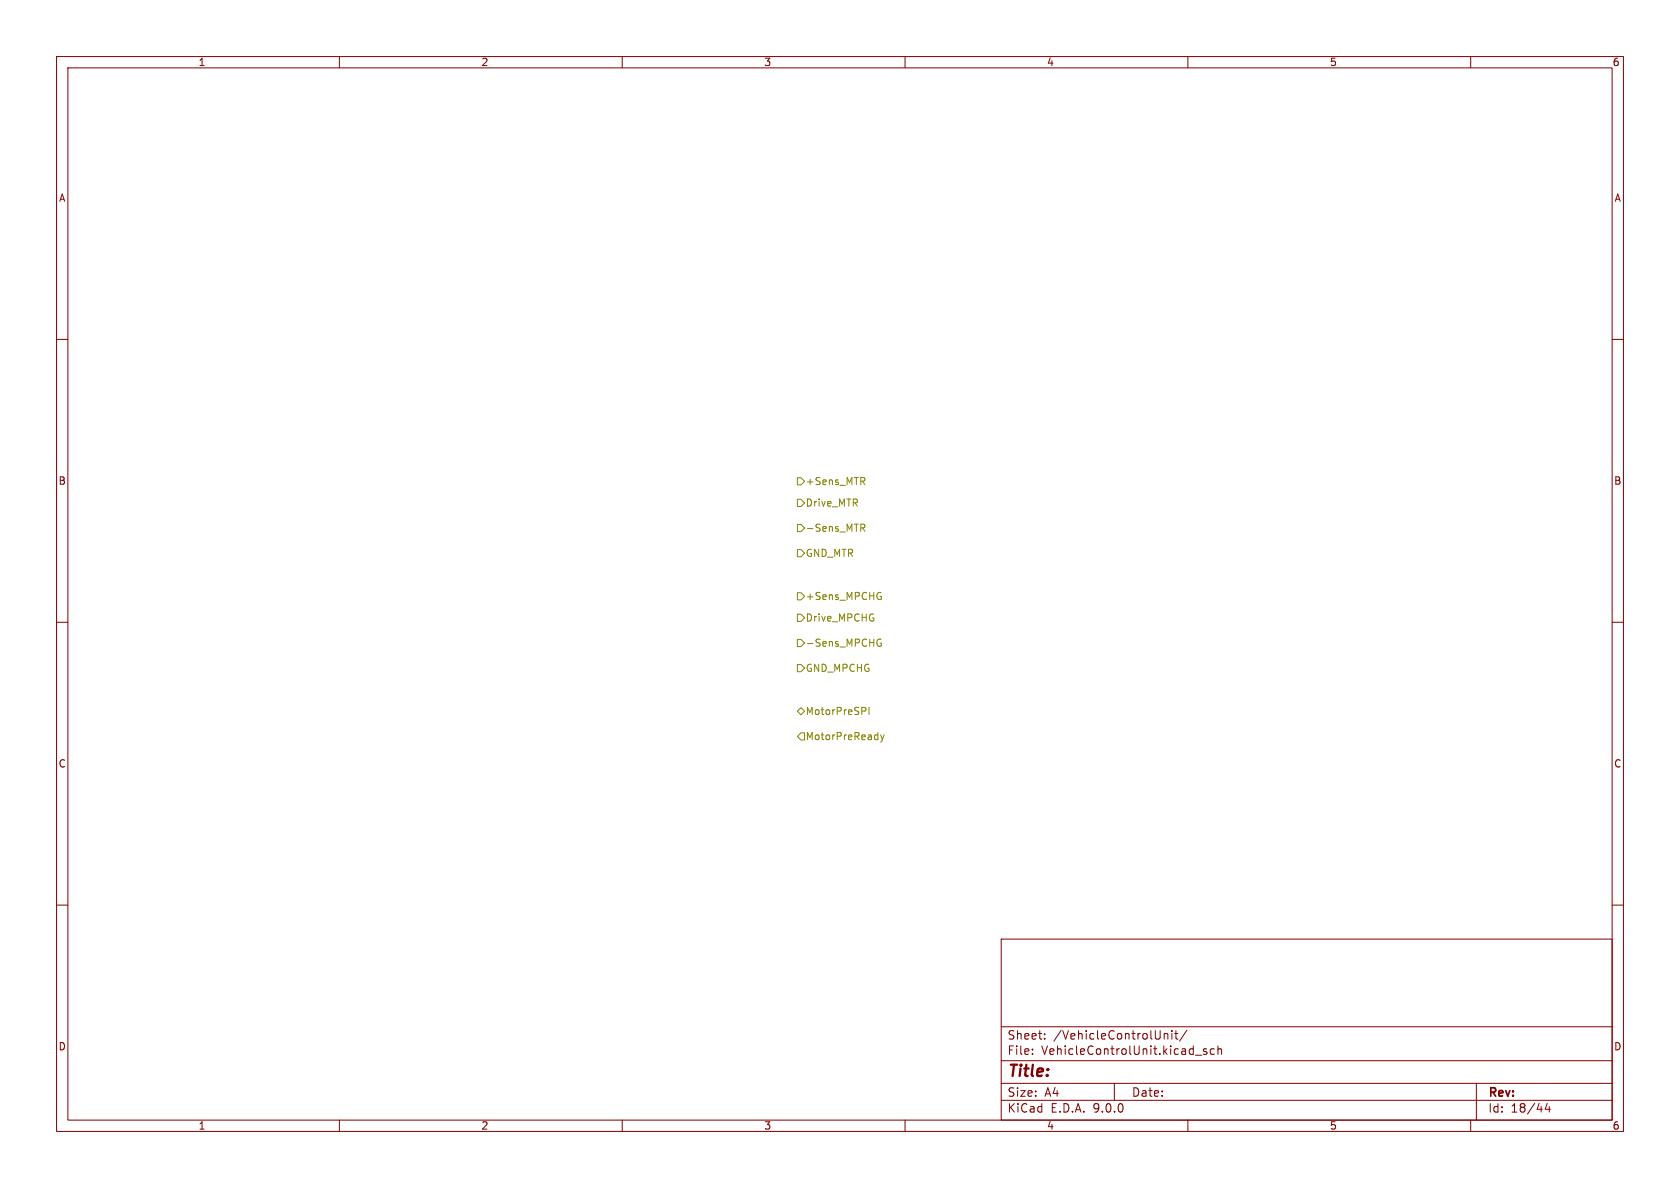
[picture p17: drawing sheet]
<svg xmlns="http://www.w3.org/2000/svg" width="297mm" height="210mm" viewBox="0 0 297 210" stroke-linecap="round" stroke-linejoin="round" font-family="sans-serif">
<defs><g id="words">
<text font-size="2.8" fill="#840000" x="178" y="190.9">Title:</text>
<g font-size="2.1" fill="#840000">
<text x="178" y="184">Sheet:</text>
<text x="186.2" y="184">/VehicleControlUnit/</text>
<text x="178" y="186.7">File:</text>
<text x="184.1" y="186.7">VehicleControlUnit.kicad_sch</text>
<text x="178" y="196.9">KiCad</text>
<text x="178" y="194.1">Size:</text>
<text x="184.7" y="194.1">A4</text>
<text x="185.7" y="196.9">E.D.A.</text>
<text x="193.3" y="196.9">9.0.0</text>
<text x="200" y="194.1">Date:</text>
<text x="263" y="194.3">Rev:</text>
<text x="263" y="196.9">Id:</text>
<text x="267.1" y="196.9">18/44</text>
</g>
<g font-size="1.8" fill="#840000">
<text x="35" y="11.9">1</text>
<text x="85" y="11.9">2</text>
<text x="135" y="11.9">3</text>
<text x="185" y="11.9">4</text>
<text x="235" y="11.9">5</text>
<text x="285" y="11.9">6</text>
<text x="10.3" y="35.9">A</text>
<text x="285.3" y="35.9">A</text>
<text x="10.3" y="85.9">B</text>
<text x="285.3" y="85.9">B</text>
<text x="10.3" y="135.9">C</text>
<text x="285.3" y="135.9">C</text>
<text x="10.3" y="185.9">D</text>
<text x="285.3" y="185.9">D</text>
<text x="35" y="199.9">1</text>
<text x="85" y="199.9">2</text>
<text x="135" y="199.9">3</text>
<text x="185" y="199.9">4</text>
<text x="235" y="199.9">5</text>
<text x="285" y="199.9">6</text>
</g>
<g font-size="1.8" fill="#848400">
<text x="142.3" y="86">+Sens_MTR</text>
<text x="142.3" y="89.8">Drive_MTR</text>
<text x="142.3" y="94.2">-Sens_MTR</text>
<text x="142.3" y="98.7">GND_MTR</text>
<text x="142.3" y="106.3">+Sens_MPCHG</text>
<text x="142.3" y="110.1">Drive_MPCHG</text>
<text x="142.3" y="114.5">-Sens_MPCHG</text>
<text x="142.3" y="119">GND_MPCHG</text>
<text x="142.3" y="126.6">MotorPreSPI</text>
<text x="142.3" y="131">MotorPreReady</text>
</g>
</g></defs>
<path d="M0 0h297v210h-297z" fill="#fff" stroke="#fff" stroke-width=".18"/>
<g fill="none" stroke="#840000" stroke-width=".18">
<path d="M10 10h277v190h-277zM12 12h273v186h-273zM60 10v2M110 10v2M160 10v2M210 10v2M260 10v2M10 60h2M285 60h2M10 110h2M285 110h2M10 160h2"/>
<path d="M177 166h108v32h-108zM285 160h2M60 198v2M110 198v2M160 198v2M177 194.5h108M177 191.5h108M177 187.5h108M177 181.5h108M182.5 186.3v.1M182.5 185.5v.1M184.7 183.6v.1"/>
<path d="M184.7 182.8v.1M197 191.5v3M205.8 182.7v1M205.8 182.8l.2-.1 .4 .1 .1 .9M207.2 182.2v.1M207.2 182.7v1M207.7 182.7h.5M207.9 182.2v1.3l.3 .2M209.8 182.1l-1.3 2M210 198v2M211.3 186.5h1.2M213.3 185.5l-.3-.1-.3 .2 .1 .2 .5 .2v.3h-.6"/>
<path d="M214.7 185.5l-.5-.1-.2 .3v.4l.1 .2h.6M215.3 185.5l.2-.1 .4 .1 .1 .9M215.3 184.9v1.5M260 198v2M261 191.5v6.5M273.5 195l-.3 1.1h.9M273.9 195.6v1"/>
</g>
<g fill="none" stroke="#848400" stroke-width=".18">
<path d="M141 84.5h.6l.6 .6-.6 .6h-.6zM141 88.3h.6l.6 .6-.6 .6h-.6zM141 92.7h.6l.6 .6-.6 .7h-.6zM141 97.2h.6l.6 .6-.6 .6h-.6zM152.2 92.7h.5l.2 .2-.1 .4h-.6M152.5 85.1l.4 .6M152.5 93.3l.4 .6M152.7 84.4l.2 .2-.1 .3-.1 .2M141 104.8h.6l.6 .6-.6 .6h-.6zM141 113h.6l.6 .7-.6 .6h-.6zM141 108.6h.6l.6 .6-.6 .7h-.6zM141 117.5h.6l.6 .6-.6 .6h-.6z"/>
<path d="M155.4 104.7l.3 .1M155.6 105.4h.2v.5l-.4 .1M155.7 113a.59 .59 0 0 0-.7 .6 .59 .59 0 0 0 .7 .6l.1-.5h-.2M141 125.7l.6-.6 .6 .6-.6 .7zM141.6 129.5h.6v1.3h-.6l-.6-.6zM152.8 125l.3 .3-.1 .3-.2 .1M153.6 125v1.3M155.7 129.9l.3 .9M156 130.8l-.3 .4M156.3 129.9l-.3 .9"/>
</g>
<use href="#words"/>
</svg>
